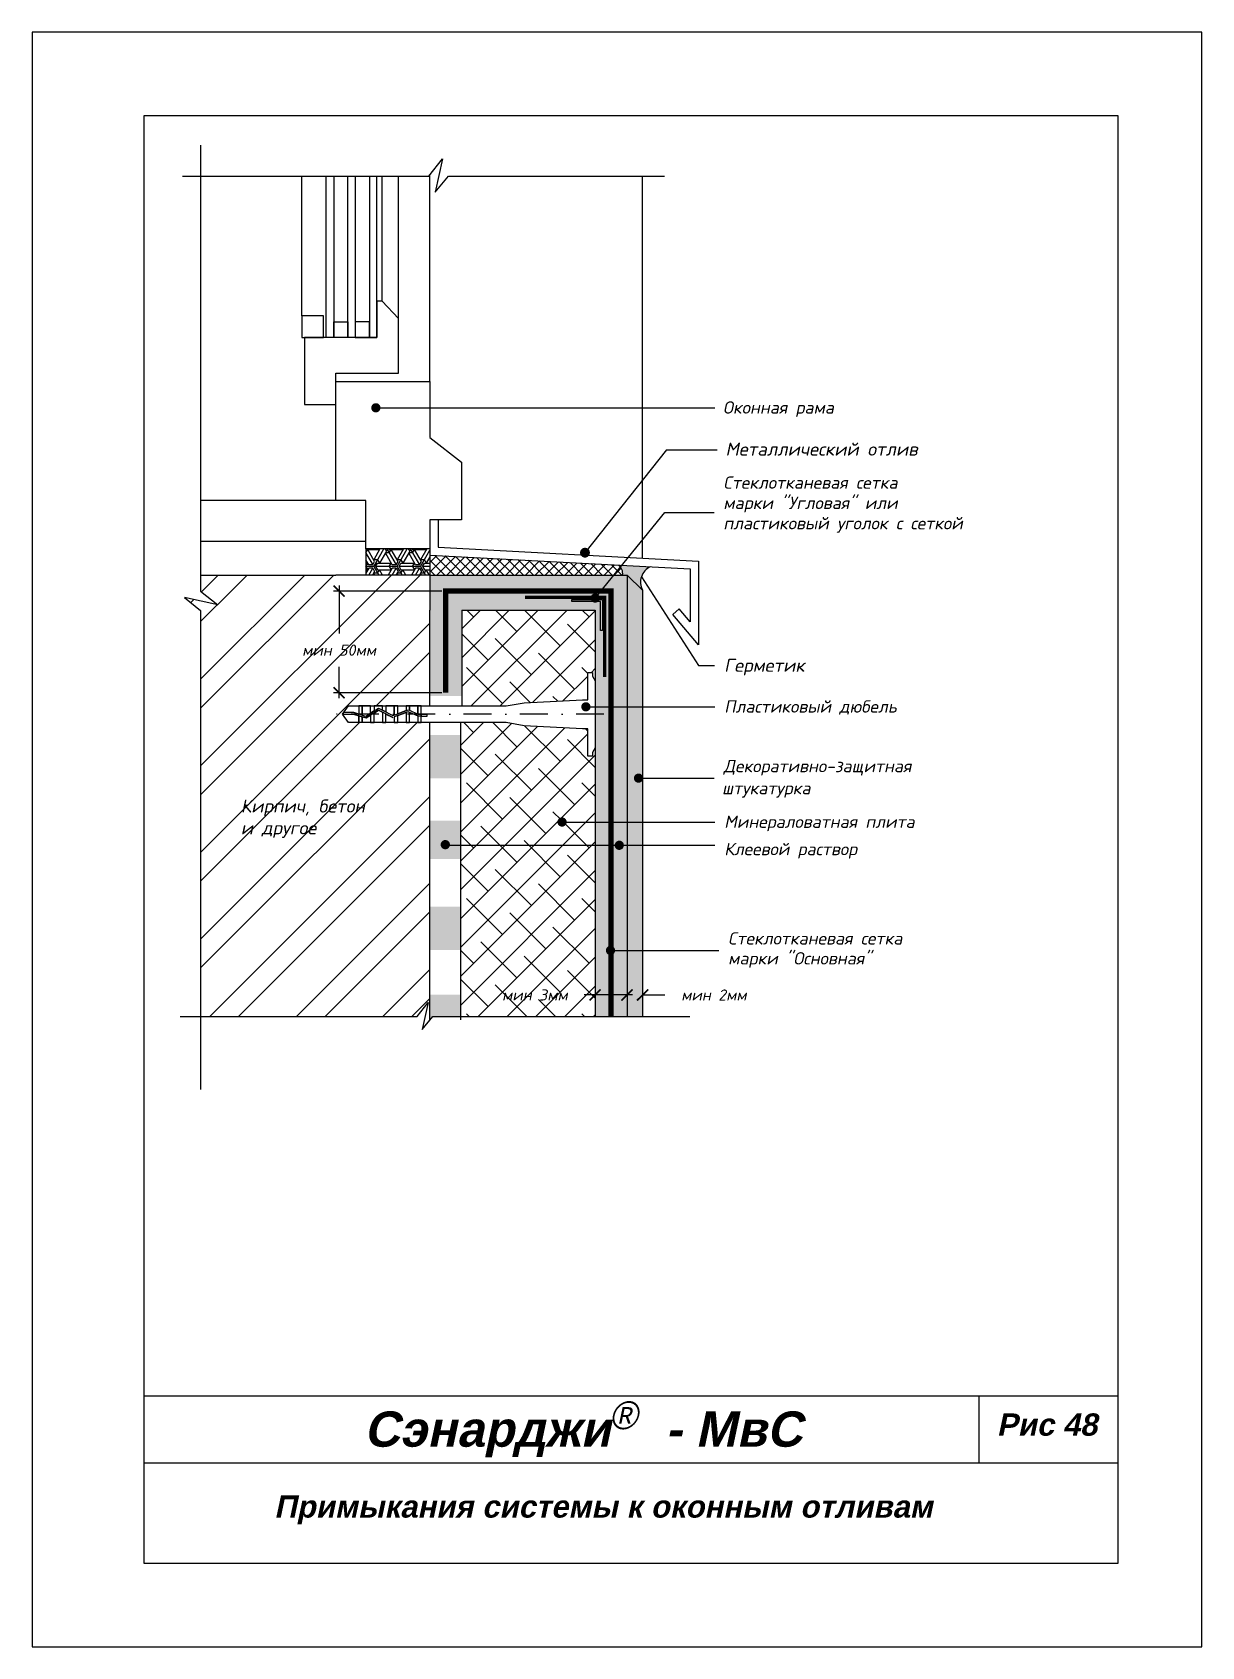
# Model space of a CAD drawing. Header units: inches. Extents: x 47 to 4151, y -1120 to 1902.
# Drawn here: x 1521.9 to 1731.9, y 274.6 to 564.6 of the extents above; entities that cross this region are included whole.
import ezdxf

# ---------------------------------------------------------------- set-up
doc = ezdxf.new("R2010")
doc.units = ezdxf.units.IN
doc.header["$LTSCALE"] = 10
doc.header["$MEASUREMENT"] = 0
doc.linetypes.add('DASHDOT', pattern=[1, 0.5, -0.25, 0, -0.25])
doc.linetypes.add('HIDDEN', pattern=[0.375, 0.25, -0.125])
doc.layers.add('dim', color=160, linetype='Continuous', lineweight=15)
doc.layers.add('Layer1', color=108, linetype='Continuous', lineweight=30)
for name, color, linetype in [('DUBEL', 142, 'Continuous'), ('hatch', 240, 'Continuous'), ('ndp', 242, 'Continuous'), ('ramka', 248, 'Continuous'), ('wind', 82, 'Continuous')]:
    doc.layers.add(name, color=color, linetype=linetype)
doc.layers.add('list', color=5, linetype='Continuous', plot=False)
doc.styles.add('ndp', font='ARIALBD.TTF', dxfattribs={"oblique": 12})
doc.styles.add('style2', font='romans.shx', dxfattribs={"oblique": 12})
doc.dimstyles.new('1', dxfattribs={"dimtxt": 2, "dimasz": 2, "dimexe": 1, "dimexo": 0.7, "dimgap": 2, "dimtad": 0, "dimtih": 1, "dimtoh": 1, "dimdec": 4, "dimzin": 0, "dimdsep": 46, "dimtxsty": 'style2', "dimblk": 'ARCHTICK', "dimcen": 1.5, "dimdle": 1, "dimadec": 0, "dimazin": 0, "dimtfac": 1, "dimtdec": 4, "dimtofl": 0, "dimtmove": 0, "dimatfit": 2, "dimldrblk": 'DOTSMALL', "dimfxl": 1, "dimtolj": 1, "dimtzin": 0, "dimarcsym": 0})

msp = doc.modelspace()

# ---------------------------------------------------------------- texts
at = {"layer": 'ndp', "oblique": 12}
for s, height, style, p in [('Оконная рама', 2.21386006, 'style2', (1645.874485, 496.106514)), ('Металлический отлив', 2.34619952, 'style2', (1646.333124, 488.560025)), ('Стеклотканевая сетка', 2.21386006, 'style2', (1645.94512, 482.620494)), ('марки "Угловая" или', 2.21386006, 'style2', (1645.94512, 478.969868)), ('пластиковый уголок с сеткой', 2.21386006, 'style2', (1645.94512, 475.319242)), ('Герметик', 2.3461995, 'style2', (1646.085775, 449.73333)), ('Пластиковый дюбель', 2.21386006, 'style2', (1646.104034, 442.395319)), ('Декоративно-защитная', 2.21386006, 'style2', (1645.98547, 431.689582)), ('штукатурка', 2.2138601, 'style2', (1645.716312, 427.73148)), ('Кирпич, бетон', 2.34619952, 'style2', (1559.29279, 424.448006)), ('Минераловатная плита', 2.21386006, 'style2', (1646.104034, 421.695441)), ('и другое', 2.3461995, 'style2', (1559.29279, 420.531866)), ('Клеевой раствор', 2.21386006, 'style2', (1646.104034, 416.784052)), ('Стеклотканевая сетка', 2.21386006, 'style2', (1646.801273, 400.740693)), ('марки "Основная"', 2.21386006, 'style2', (1646.801273, 397.156349)), ('Сэнарджи    - МвС', 6.33260053, 'ndp', (1581.430429, 310.532706)), ('Рис 48', 4, 'ndp', (1695.05714, 312.510419)), ('Примыкания системы к оконным отливам', 4, 'ndp', (1565.298186, 297.794346))]:
    msp.add_text(s, height=height, dxfattribs=dict(at, style=style)).set_placement(p)
at = {"layer": 'ndp', "insert": (1625.493232, 318.67179), "char_height": 5, "attachment_point": 1, "style": 'style2'}
msp.add_mtext('{\\fCentury Gothic|b0|i0|c204|p32;®}', dxfattribs=at)

# ---------------------------------------------------------------- blocks, each defined once
blk = doc.blocks.new('_ArchTick')
at = {"layer": 'DUBEL', "color": 0, "const_width": 0.15}
blk.add_lwpolyline([(-0.5, -0.5), (0.5, 0.5)], dxfattribs=at)
blk = doc.blocks.new('*D90')
at = {"layer": 'Defpoints', "color": 0}
for p in [(1622.93, 392.62), (1622.93, 391.68), (1628.66, 393.09)]:
    blk.add_point(p, dxfattribs=at)
at = {"layer": 'dim', "color": 0, "lineweight": -2}
for p, q in [((1622.93, 391.68), (1620.93, 391.68)), ((1622.93, 391.92), (1622.93, 390.68)), ((1629.66, 391.68), (1622.93, 391.68)), ((1628.66, 392.39), (1628.66, 390.68))]:
    blk.add_line(p, q, dxfattribs=at)
at = {"layer": 'dim', "color": 0, "lineweight": -2, "xscale": 2, "yscale": 2, "zscale": 2, "rotation": 180}
blk.add_blockref('_ArchTick', (1622.93, 391.68), dxfattribs=at)
at = {"layer": 'dim', "color": 0, "lineweight": -2, "xscale": 2, "yscale": 2, "zscale": 2}
blk.add_blockref('_ArchTick', (1628.66, 391.68), dxfattribs=at)
at = {"layer": 'dim', "color": 0, "insert": (1612.11, 391.68), "char_height": 2, "attachment_point": 5, "style": 'style2'}
blk.add_mtext('\\A1;{\\fRomanS|b0|i0|c204|p2;мин 3мм}', dxfattribs=at)
blk = doc.blocks.new('_DotSmall')
at = {"layer": 'DUBEL', "color": 0, "const_width": 0.5}
blk.add_lwpolyline([(-0.0625, 0, 1), (0.0625, 0, 1)], format="xyb", close=True, dxfattribs=at)
blk = doc.blocks.new('*D69')
at = {"layer": 'Defpoints', "color": 0}
for p in [(1628.66, 393.09), (1631.44, 393.19), (1631.44, 391.68)]:
    blk.add_point(p, dxfattribs=at)
at = {"layer": 'dim', "color": 0, "lineweight": -2}
for p, q in [((1628.66, 391.68), (1626.66, 391.68)), ((1628.66, 392.39), (1628.66, 390.68)), ((1631.44, 392.49), (1631.44, 390.68)), ((1631.44, 391.68), (1635.44, 391.68))]:
    blk.add_line(p, q, dxfattribs=at)
at = {"layer": 'dim', "color": 0, "lineweight": -2, "xscale": 2, "yscale": 2, "zscale": 2}
blk.add_blockref('_ArchTick', (1628.66, 391.68), dxfattribs=at)
at = {"layer": 'dim', "color": 0, "lineweight": -2, "xscale": 2, "yscale": 2, "zscale": 2, "rotation": 180}
blk.add_blockref('_ArchTick', (1631.44, 391.68), dxfattribs=at)
at = {"layer": 'dim', "color": 0, "insert": (1644.26, 391.68), "char_height": 2, "attachment_point": 5, "style": 'style2'}
blk.add_mtext('\\A1;{\\fRomanS|b0|i0|c204|p2;мин 2мм}', dxfattribs=at)
blk = doc.blocks.new('*D70')
at = {"layer": 'Defpoints', "color": 0}
for p in [(1576.95, 464.24), (1596.11, 464.24), (1596.11, 445.97)]:
    blk.add_point(p, dxfattribs=at)
at = {"layer": 'dim', "color": 0, "lineweight": -2}
for p, q in [((1595.41, 464.24), (1575.95, 464.24)), ((1576.95, 465.24), (1576.95, 456.62)), ((1576.95, 444.97), (1576.95, 450.61)), ((1595.41, 445.97), (1575.95, 445.97))]:
    blk.add_line(p, q, dxfattribs=at)
at = {"layer": 'dim', "color": 0, "lineweight": -2, "xscale": 2, "yscale": 2, "zscale": 2}
for p, rotation in [((1576.95, 464.24), 90), ((1576.95, 445.97), 270)]:
    blk.add_blockref('_ArchTick', p, dxfattribs=dict(at, rotation=rotation))
at = {"layer": 'dim', "color": 0, "insert": (1576.95, 453.62), "char_height": 2, "attachment_point": 5, "style": 'style2'}
blk.add_mtext('\\A1;{\\fRomanS|b0|i0|c204|p2;мин 50мм}', dxfattribs=at)

# ---------------------------------------------------------------- dimensions: what is measured, and where the dimension line sits
at = {"layer": 'dim'}
dim = msp.add_linear_dim(base=(1576.953053, 464.237121), p1=(1596.105247, 445.965569), p2=(1596.105247, 464.237121), angle=90, text='{\\fRomanS|b0|i0|c204|p2;мин 50мм}', dimstyle='1', dxfattribs=at)
dim.commit()
dim.dimension.update_dxf_attribs({"geometry": '*D70', "text_midpoint": (1576.953053, 453.615093), "dimtype": 160})
for base, p2, text, picture, middle in [((1622.932252, 391.68051), (1622.932252, 392.622942), '{\\fRomanS|b0|i0|c204|p2;мин 3мм}', '*D90', (1612.112631, 391.68051)), ((1631.44299, 391.68051), (1631.44299, 393.187583), '{\\fRomanS|b0|i0|c204|p2;мин 2мм}', '*D69', (1644.262611, 391.68051))]:
    dim = msp.add_linear_dim(base=base, p1=(1628.656529, 393.093391), p2=p2, text=text, dimstyle='1', dxfattribs=at)
    dim.commit()
    dim.dimension.update_dxf_attribs({"geometry": picture, "text_midpoint": middle})

# ---------------------------------------------------------------- hatches: boundary and pattern name
at = {"layer": 'hatch'}
h = msp.add_hatch(dxfattribs=at)
h.set_pattern_fill('ESCHER', color=256, scale=3.5, style=0)
h.set_pattern_definition([(60, (134.157, 912.404), (-4.2, -9e-10), [3.85, -0.35]), (180, (134.157, 912.404), (2.1, -3.637307), [3.85, -0.35]), (300, (134.157, 912.404), (4.2, -9e-10), [3.85, -0.35]), (60, (134.507, 912.404), (-4.2, -9e-10), [0.7, -3.5]), (300, (134.507, 912.404), (4.2, -9e-10), [0.7, -3.5]), (60, (133.982, 912.707), (-4.2, -9e-10), [0.7, -3.5]), (180, (133.982, 912.707), (2.1, -3.637307), [0.7, -3.5]), (300, (133.982, 912.101), (4.2, -9e-10), [0.7, -3.5]), (180, (133.982, 912.101), (2.1, -3.637307), [0.7, -3.5]), (60, (132.757, 912.404), (-4.2, -9e-10), [0.7, -3.5]), (300, (132.757, 912.404), (4.2, -9e-10), [0.7, -3.5]), (60, (134.857, 911.1916), (-4.2, -9e-10), [0.7, -3.5]), (180, (134.857, 911.1916), (2.1, -3.637307), [0.7, -3.5]), (300, (134.857, 913.6165), (4.2, -9e-10), [0.7, -3.5]), (180, (134.857, 913.6165), (2.1, -3.637307), [0.7, -3.5]), (0, (134.857, 913.0102), (-2.1, 3.637307), [2.45, -1.75]), (0, (134.857, 911.7978), (-2.1, 3.637307), [2.45, -1.75]), (120, (134.332, 913.3133), (-4.2, 9e-10), [2.45, -1.75]), (120, (133.282, 912.707), (-4.2, 9e-10), [2.45, -1.75]), (240, (133.282, 912.101), (2.1, -3.637307), [2.45, -1.75]), (240, (134.332, 911.4947), (2.1, -3.637307), [2.45, -1.75])])
h.paths.add_polyline_path([(1593.248029, 467.099259), (1593.248029, 471.829368), (1584.806805, 471.829368), (1581.771136, 471.829368), (1581.771136, 467.099259)])
h = msp.add_hatch(dxfattribs=at)
h.set_pattern_fill('ANSI37', color=256, scale=10, style=0)
h.set_pattern_definition([(45, (134.1568, 912.404), (-0.8838835, 0.8838835), []), (135, (134.1568, 912.404), (-0.8838835, -0.8838835), [])])
h.paths.add_polyline_path([(1627.85537, 467.099259, 0.284885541), (1627.098308, 468.896867), (1593.248029, 470.698627), (1593.248029, 467.099259)])
h = msp.add_hatch(dxfattribs=at)
h.set_pattern_fill('ANSI32', color=256, scale=29.327494, style=0)
h.set_pattern_definition([(45, (134.157, 912.404), (-7.77663, 7.77663), []), (45, (139.341, 912.404), (-7.77663, 7.77663), [])])
h.paths.add_polyline_path([(1593.248029, 440.59964), (1591.710695, 440.59964), (1591.082333, 440.59964), (1589.592113, 440.59964), (1588.963752, 440.59964), (1587.473532, 440.59964), (1586.84517, 440.59964), (1585.35495, 440.59964), (1584.726588, 440.59964), (1583.236368, 440.59964), (1582.608007, 440.59964), (1581.117787, 440.59964), (1580.489425, 440.59964), (1578.613145, 440.59964), (1577.530393, 442.101831), (1577.760231, 442.420705), (1578.613145, 443.604023), (1580.489425, 443.604023), (1582.608007, 443.604023), (1583.236368, 443.604023), (1584.726588, 443.604023), (1585.35495, 443.604023), (1587.473532, 443.604023), (1588.963752, 443.604023), (1591.082333, 443.604023), (1591.710695, 443.604023), (1593.248029, 443.604023), (1593.248029, 460.806721), (1593.248029, 467.099259), (1576.36558, 467.099259), (1552.086476, 467.099259), (1552.086476, 464.237378), (1555.201149, 461.782646), (1549.200137, 463.094807), (1552.086476, 460.722826), (1552.086476, 387.815063), (1590.951257, 387.815063), (1592.930741, 390.32672), (1591.872621, 385.487533), (1593.248029, 387.161196)])
h.paths.add_polyline_path([(1568.670226, 455.124291), (1585.23588, 455.124291), (1585.23588, 452.105895), (1568.670226, 452.105895)], flags=24)
h.paths.add_polyline_path([(1558.862227, 419.287925), (1575.900105, 419.038575), (1576.648155, 422.557874), (1559.610277, 422.807224)], flags=24)
h.paths.add_polyline_path([(1558.625152, 423.050106), (1587.449889, 422.717639), (1588.44729, 427.410038), (1559.622553, 427.742505)], flags=24)
h = msp.add_hatch(dxfattribs=at)
h.set_pattern_fill('DOTS', color=256, scale=7, style=0)
h.set_pattern_definition([(0, (134.15683, 912.404), (0.21875, 0.4375), [0, -0.4375])])
h.paths.add_polyline_path([(1628.656529, 467.099259), (1593.248029, 467.099259), (1593.248029, 460.806721), (1593.248029, 445.410294), (1598.972306, 445.410294), (1598.972306, 460.806721), (1622.932252, 460.806721), (1622.932252, 442.206338), (1622.932252, 387.815063), (1628.656529, 387.815063)])
h.paths.add_polyline_path([(1624.247673, 457.175941), (1623.918818, 457.175941), (1623.918818, 462.361548), (1618.73321, 462.361548), (1618.73321, 462.690404), (1624.247673, 462.690404)], flags=16)
msp.add_hatch(color=256, dxfattribs=at).paths.add_polyline_path([(1632.846843, 468.590887), (1627.728179, 468.86334), (1627.469934, 468.546823, -0.2114126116), (1627.85537, 467.099259), (1628.656529, 467.099259), (1631.44299, 464.407292, -0.4364070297)])
h = msp.add_hatch(dxfattribs=at)
h.set_pattern_fill('AR-CONC', color=256, scale=0.293275, style=0)
h.set_pattern_definition([(50, (134.1568, 912.404), (2.1035444, -0.1840363), [0.2199562, -2.4195183]), (355, (134.1568, 912.404), (-0.406923, 2.205991), [0.175965, -1.9356146]), (100.4514, (134.3321, 912.3887), (1.696623, 2.0219534), [0.186934, -2.056274]), (46.1842, (134.1568, 912.9906), (3.1299506, -0.485426), [0.329934, -3.6292774]), (96.6356, (134.4177, 912.95), (2.7411315, 2.8568436), [0.280401, -3.0844107]), (351.1842, (134.1568, 912.9906), (2.741129, 2.856846), [0.2639474, -2.903422]), (21, (134.4501, 912.844), (1.7505788, -1.1807803), [0.2199562, -2.4195183]), (326, (134.45, 912.844), (0.713583, 2.1266834), [0.175965, -1.9356146]), (71.4514, (134.596, 912.7455), (2.4641624, 0.945901), [0.186934, -2.056274]), (37.5, (134.1568, 912.404), (0.0356618, 0.97629425), [0, -1.9121526, 0, -1.9649421, 0, -1.9429465]), (7.5, (134.1568, 912.404), (0.771517, 1.1567107), [0, -1.1203103, 0, -1.8681614, 0, -0.7405192]), (327.5, (133.5028, 912.404), (1.56556743, -0.0661478), [0, -0.7331874, 0, -2.2875445, 0, -3.0353956]), (317.5, (133.2095, 912.404), (1.7103389, 0.2935828), [0, -0.9531436, 0, -1.5191642, 0, -2.1555708])])
h.paths.add_polyline_path([(1628.656529, 387.815063), (1631.44299, 387.815063), (1631.44299, 464.407292), (1628.656529, 467.099259)])
at = {"layer": 'hatch', "lineweight": -2}
h = msp.add_hatch(dxfattribs=at)
h.set_pattern_fill('ANSI38', color=1, scale=29.327494, style=0)
h.set_pattern_definition([(45, (-415.641, -1.8365), (-2.592209, 2.592209), []), (135, (-415.641, -1.8365), (-7.776626, 2.592209), [9.164842, -5.498905])])
h.paths.add_polyline_path([(1622.932252, 460.806721), (1598.972306, 460.806721), (1598.972306, 443.604023), (1606.960936, 443.604023), (1610.156395, 444.148788), (1620.685098, 444.698222), (1621.601238, 444.698222), (1621.601238, 449.624219), (1622.424457, 449.624219), (1622.424457, 448.945533), (1622.932252, 448.105132)])
h.paths.add_polyline_path([(1622.932252, 436.098531), (1622.424457, 435.25813), (1622.424457, 434.579444), (1621.601238, 434.579444), (1621.601238, 439.505441), (1620.685098, 439.505441), (1610.156395, 440.054874), (1606.960936, 440.59964), (1598.797772, 440.59964), (1598.797772, 387.815063), (1622.932252, 387.815063), (1622.932252, 422.745677), (1617.400806, 422.745677, -1), (1616.570609, 422.745677, -1), (1617.400806, 422.745677), (1622.932252, 422.745677)])
h.paths.add_polyline_path([(1605.793011, 393.189708), (1620.432252, 393.189708), (1620.432252, 390.171311), (1605.793011, 390.171311)], flags=24)
h = msp.add_hatch(dxfattribs=at)
h.set_pattern_fill('DOTS', color=1, scale=7, angle=180, style=0)
h.set_pattern_definition([(180, (-415.64094, -1.83652), (-0.21875, -0.4375), [0, -0.4375])])
h.paths.add_polyline_path([(1598.797772, 438.398812), (1593.248029, 438.398812), (1593.248029, 430.596169), (1598.797772, 430.596169)])
h.paths.add_polyline_path([(1598.797772, 422.974984), (1593.248029, 422.974984), (1593.248029, 416.079623), (1598.797772, 416.079623)])
h.paths.add_polyline_path([(1598.797772, 407.551156), (1593.248029, 407.551156), (1593.248029, 399.748513), (1598.797772, 399.748513)])
h.paths.add_polyline_path([(1598.797772, 391.759468), (1593.248029, 391.759468), (1593.248029, 387.161196), (1593.785375, 387.815063), (1598.797772, 387.815063)])
at = {"layer": 'Layer1'}
msp.add_hatch(color=256, dxfattribs=at).paths.add_polyline_path([(1624.247673, 457.175941), (1623.918818, 457.175941), (1623.918818, 462.361548), (1618.73321, 462.361548), (1618.73321, 462.690404), (1624.247673, 462.690404)])

# ---------------------------------------------------------------- linework, layer by layer
at = {"layer": 'DUBEL', "linetype": 'DASHDOT'}
msp.add_line((1624.506978, 442.101831), (1574.052775, 442.101831), dxfattribs=at)
at = {"layer": 'DUBEL', "linetype": 'HIDDEN', "const_width": 0.945982}
msp.add_lwpolyline([(1596.105247, 445.965569), (1596.105247, 464.237121), (1625.79439, 464.237121), (1625.79439, 387.815063)], dxfattribs=at)
at = {"layer": 'DUBEL'}
msp.add_lwpolyline([(1620.685098, 444.698222), (1621.601238, 444.698222), (1621.601238, 449.624219), (1622.424457, 449.624219), (1622.424457, 448.945533), (1622.932252, 448.105132), (1622.932252, 436.098531), (1622.424457, 435.25813), (1622.424457, 434.579444), (1621.601238, 434.579444), (1621.601238, 439.505441), (1620.685098, 439.505441), (1610.156395, 440.054874), (1606.960936, 440.59964), (1591.710695, 440.59964), (1591.710695, 441.767274), (1592.751269, 441.767274), (1592.751269, 442.086147), (1591.710695, 442.086147), (1591.710695, 441.767274), (1591.710695, 443.604023), (1591.082333, 443.604023), (1591.082333, 442.149973), (1591.224739, 442.086147), (1591.710695, 442.101831), (1591.710695, 441.767274), (1591.156549, 441.767274), (1591.082333, 441.800537), (1591.082333, 440.59964), (1591.710695, 440.59964), (1589.592113, 440.59964), (1589.592113, 442.468447), (1591.082333, 441.800537), (1589.379592, 442.563698), (1588.963752, 442.411238), (1588.963752, 440.59964), (1589.592113, 440.59964), (1587.473532, 440.59964), (1587.473532, 441.864876), (1588.963752, 442.411238), (1586.84517, 441.634499), (1586.84517, 440.59964), (1587.473532, 440.59964), (1585.35495, 440.59964), (1585.35495, 442.101831), (1586.58334, 441.538503), (1584.726588, 442.478887), (1584.726588, 440.59964), (1585.35495, 440.59964), (1583.236368, 440.59964), (1583.236368, 442.101831), (1583.236368, 442.321109), (1584.04667, 442.823243), (1584.726588, 442.478887), (1584.04667, 442.823243), (1582.608007, 441.931721), (1582.608007, 440.59964), (1583.236368, 440.59964), (1581.117787, 440.59964), (1581.117787, 441.637532), (1581.805366, 441.434335), (1582.608007, 441.931721), (1581.805366, 441.434335), (1581.117787, 441.637532), (1581.117787, 440.59964), (1580.489425, 440.59964), (1580.489425, 441.823229), (1581.117787, 441.637532), (1580.489425, 441.823229), (1580.489425, 440.59964), (1578.613145, 440.59964), (1577.530393, 442.101831), (1579.546689, 442.101831), (1580.489425, 441.823229), (1580.489425, 442.101831), (1579.59282, 442.420705), (1577.760231, 442.420705), (1577.530393, 442.101831), (1578.613145, 443.604023), (1580.489425, 443.604023), (1580.489425, 442.155735), (1581.117787, 441.970039), (1581.117787, 443.604023), (1581.117787, 442.101831), (1581.117787, 441.970039), (1581.758788, 441.780606), (1582.608007, 442.306857), (1582.608007, 443.604023), (1580.489425, 443.604023), (1583.236368, 443.604023), (1583.236368, 442.696245), (1582.608007, 442.306857), (1584.030955, 443.188641), (1584.726588, 442.836325), (1584.726588, 443.604023), (1583.236368, 443.604023), (1585.35495, 443.604023), (1585.35495, 442.518081), (1584.726588, 442.836325), (1586.603737, 441.885611), (1587.473532, 442.204505), (1587.473532, 443.604023), (1585.35495, 443.604023), (1586.84517, 443.604023), (1586.84517, 442.101831), (1586.84517, 441.974128), (1586.84517, 443.604023), (1588.963752, 443.604023), (1588.963752, 442.750867), (1587.473532, 442.204505), (1589.391628, 442.907739), (1589.592113, 442.817883), (1589.592113, 443.604023), (1589.592113, 442.817883), (1591.082333, 442.149973), (1591.082333, 443.604023), (1588.963752, 443.604023), (1591.710695, 443.604023), (1606.960936, 443.604023), (1610.156395, 444.148788), (1620.685098, 444.698222)], close=True, dxfattribs=at)
at = {"layer": 'hatch'}
for points in [[(1552.086476, 544.312065), (1552.086476, 464.237378), (1555.201149, 461.782646), (1549.200137, 463.094807), (1552.086476, 460.722826), (1552.086476, 374.693049)], [(1548.812268, 538.761646), (1593.078437, 538.761646), (1595.533169, 541.87632), (1594.221008, 535.875307), (1596.592989, 538.761646), (1635.392041, 538.761646)], [(1548.40917, 387.815063), (1590.951257, 387.815063), (1592.930741, 390.32672), (1591.872621, 385.487533), (1593.785375, 387.815063), (1639.922505, 387.815063)]]:
    msp.add_lwpolyline(points, dxfattribs=at)
at = {"layer": 'Layer1', "color": 240}
for p, q in [((1593.248029, 501.878223), (1593.248029, 538.976833)), ((1631.44299, 470.15587), (1631.44299, 538.761646))]:
    msp.add_line(p, q, dxfattribs=at)
at = {"layer": 'Layer1'}
for p, q in [((1581.771136, 471.829368), (1581.771136, 467.099259)), ((1593.248029, 471.829368), (1593.248029, 467.099259)), ((1552.086476, 467.099259), (1576.36558, 467.099259)), ((1593.248029, 467.099259), (1576.36558, 467.099259)), ((1593.248029, 467.099259), (1593.248029, 460.806721)), ((1628.656529, 467.099259), (1631.44299, 464.407292)), ((1593.248029, 443.604023), (1593.248029, 460.806721)), ((1598.972306, 460.806721), (1598.972306, 443.62361)), ((1622.932252, 442.206338), (1622.932252, 387.815063)), ((1593.248029, 387.161196), (1593.248029, 440.59964)), ((1598.797772, 387.197231), (1598.797772, 440.635676))]:
    msp.add_line(p, q, dxfattribs=at)
for points in [[(1552.086476, 473.219202), (1581.771136, 473.219202), (1581.771136, 480.489188), (1552.086476, 480.489188)], [(1593.248029, 477.043208), (1593.248029, 470.698627), (1639.994428, 468.21044), (1639.994428, 458.71388), (1638.0258, 461.020187)], [(1594.767965, 477.043208), (1594.767965, 472.107985), (1641.514364, 469.619798), (1641.514364, 454.592094), (1636.869748, 460.033399)], [(1593.248029, 467.099259), (1628.656529, 467.099259), (1628.656529, 387.815063)], [(1631.44299, 464.407292), (1631.44299, 464.407292), (1631.44299, 387.815063)], [(1598.972306, 460.806721), (1622.932252, 460.806721), (1622.932252, 442.206338)], [(1638.0258, 461.020187), (1636.869748, 460.033399)]]:
    msp.add_lwpolyline(points, dxfattribs=at)
at = {"layer": 'Layer1', "linetype": 'HIDDEN'}
msp.add_lwpolyline([(1624.654019, 448.80276, 0.604796, 0.604796, 0), (1624.654019, 463.09675, 0.604796, 0.604796, 0), (1610.36003, 463.09675, 0.604796, 0.604796, 0)], format="xyseb", dxfattribs=at)
at = {"layer": 'Layer1'}
msp.add_lwpolyline([(1624.247673, 457.175941), (1623.918818, 457.175941), (1623.918818, 462.361548), (1618.73321, 462.361548), (1618.73321, 462.690404), (1624.247673, 462.690404)], close=True, dxfattribs=at)
for centre, radius, start, end in [((1626.027385, 467.387626), 1.85059, 351.03540896, 54.64135452), ((1634.085092, 465.848042), 3.009396, 114.29665743, 208.60383637)]:
    msp.add_arc(centre, radius, start, end, dxfattribs=at)
at = {"layer": 'list'}
msp.add_lwpolyline([(1521.85376, 274.608368), (1731.85376, 274.608368), (1731.85376, 564.608368), (1521.85376, 564.608368)], close=True, dxfattribs=at)
at = {"layer": 'ndp'}
for p, q in [((1583.548594, 497.154479), (1644.401151, 497.154479)), ((1635.76999, 489.615149), (1621.103126, 471.127905)), ((1635.76999, 489.615149), (1644.831918, 489.615149)), ((1622.931822, 462.984698), (1635.450383, 478.328038)), ((1635.450383, 478.328038), (1644.291157, 478.328038)), ((1631.232041, 466.805415), (1641.497709, 450.846347)), ((1641.497709, 450.846347), (1644.332942, 450.846347)), ((1621.271618, 443.445555), (1644.450071, 443.445555)), ((1631.465621, 430.628977), (1644.331507, 430.628977)), ((1616.971341, 422.745677), (1644.450071, 422.745677)), ((1596.284263, 418.57521), (1644.450071, 418.57521)), ((1625.686562, 399.680089), (1645.14731, 399.680089))]:
    msp.add_line(p, q, dxfattribs=at)
for points, const_width in [([(1583.133495, 497.154479, 1), (1583.963692, 497.154479, 1)], 0.830198), ([(1620.663213, 471.127905, 1), (1621.543038, 471.127905, 1)], 0.879825), ([(1622.516723, 462.984698, 1), (1623.34692, 462.984698, 1)], 0.830198), ([(1620.856519, 443.445555, 1), (1621.686716, 443.445555, 1)], 0.830198), ([(1630.3059, 430.628977, 1), (1631.136098, 430.628977, 1)], 0.830198), ([(1616.570609, 422.745677, 1), (1617.400806, 422.745677, 1)], 0.830198), ([(1595.603857, 418.684928, 1), (1596.434055, 418.684928, 1)], 0.830198), ([(1626.848267, 418.56965, 1), (1627.678465, 418.56965, 1)], 0.830198), ([(1625.271463, 399.680089, 1), (1626.101661, 399.680089, 1)], 0.830198)]:
    msp.add_lwpolyline(points, format="xyb", close=True, dxfattribs=dict(at, const_width=const_width))
at = {"layer": 'ramka'}
for p, q in [((1716.85376, 319.608368), (1541.85376, 319.608368)), ((1691.85376, 319.608368), (1691.85376, 307.608368)), ((1716.85376, 307.608368), (1541.85376, 307.608368))]:
    msp.add_line(p, q, dxfattribs=at)
msp.add_lwpolyline([(1541.85376, 289.608368), (1716.85376, 289.608368), (1716.85376, 549.608368), (1541.85376, 549.608368)], close=True, dxfattribs=at)
at = {"layer": 'wind', "color": 240}
for p, q in [((1570.229182, 513.678412), (1570.229182, 538.761646)), ((1584.677809, 516.31984), (1584.677809, 538.761646)), ((1587.620546, 513.181682), (1587.620546, 538.761646))]:
    msp.add_line(p, q, dxfattribs=at)
at = {"layer": 'wind'}
for p, q in [((1574.652309, 509.7642), (1574.652309, 538.761646)), ((1575.976951, 538.761646), (1575.976951, 509.7642)), ((1578.517, 509.7642), (1578.517, 538.761646)), ((1579.841643, 538.761646), (1579.841643, 509.7642)), ((1582.381691, 538.761646), (1582.381691, 509.7642)), ((1583.706334, 509.7642), (1583.706334, 538.761646)), ((1575.976951, 509.7642), (1574.652309, 509.7642)), ((1579.841643, 509.7642), (1578.517, 509.7642)), ((1582.381691, 509.7642), (1583.706334, 509.7642))]:
    msp.add_line(p, q, dxfattribs=at)
for points in [[(1570.738097, 497.774659), (1576.36558, 497.774659), (1576.36558, 497.774659), (1576.36558, 503.402142), (1581.993063, 503.402142), (1587.620546, 503.402142), (1587.620546, 513.181682), (1584.677809, 516.31984), (1583.706334, 516.31984), (1583.706334, 509.7642), (1570.738097, 509.7642)], [(1574.143394, 509.7642), (1574.143394, 513.678412), (1570.229182, 513.678412), (1570.229182, 509.7642)], [(1578.517, 512.581929), (1578.517, 509.7642), (1575.976951, 509.7642), (1575.976951, 512.581929)], [(1579.841643, 512.581929), (1579.841643, 509.7642), (1582.381691, 509.7642), (1582.381691, 512.581929)]]:
    msp.add_lwpolyline(points, close=True, dxfattribs=at)
msp.add_lwpolyline([(1576.36558, 480.489188), (1576.36558, 501.878223), (1593.248029, 501.878223), (1593.248029, 491.793311), (1598.926435, 487.363482), (1598.926435, 477.043208), (1593.248029, 477.043208), (1593.248029, 471.829368), (1584.806805, 471.829368), (1581.771136, 471.829368), (1581.771136, 480.489188), (1576.36558, 480.489188)], dxfattribs=at)

msp.set_redraw_order([(e.dxf.handle, doc.entitydb.next_handle()) for e in msp.query("TEXT MTEXT ATTDEF DIMENSION ARC_DIMENSION")])  # texts and dimensions are drawn at this point

doc.saveas('drawing.dxf')
